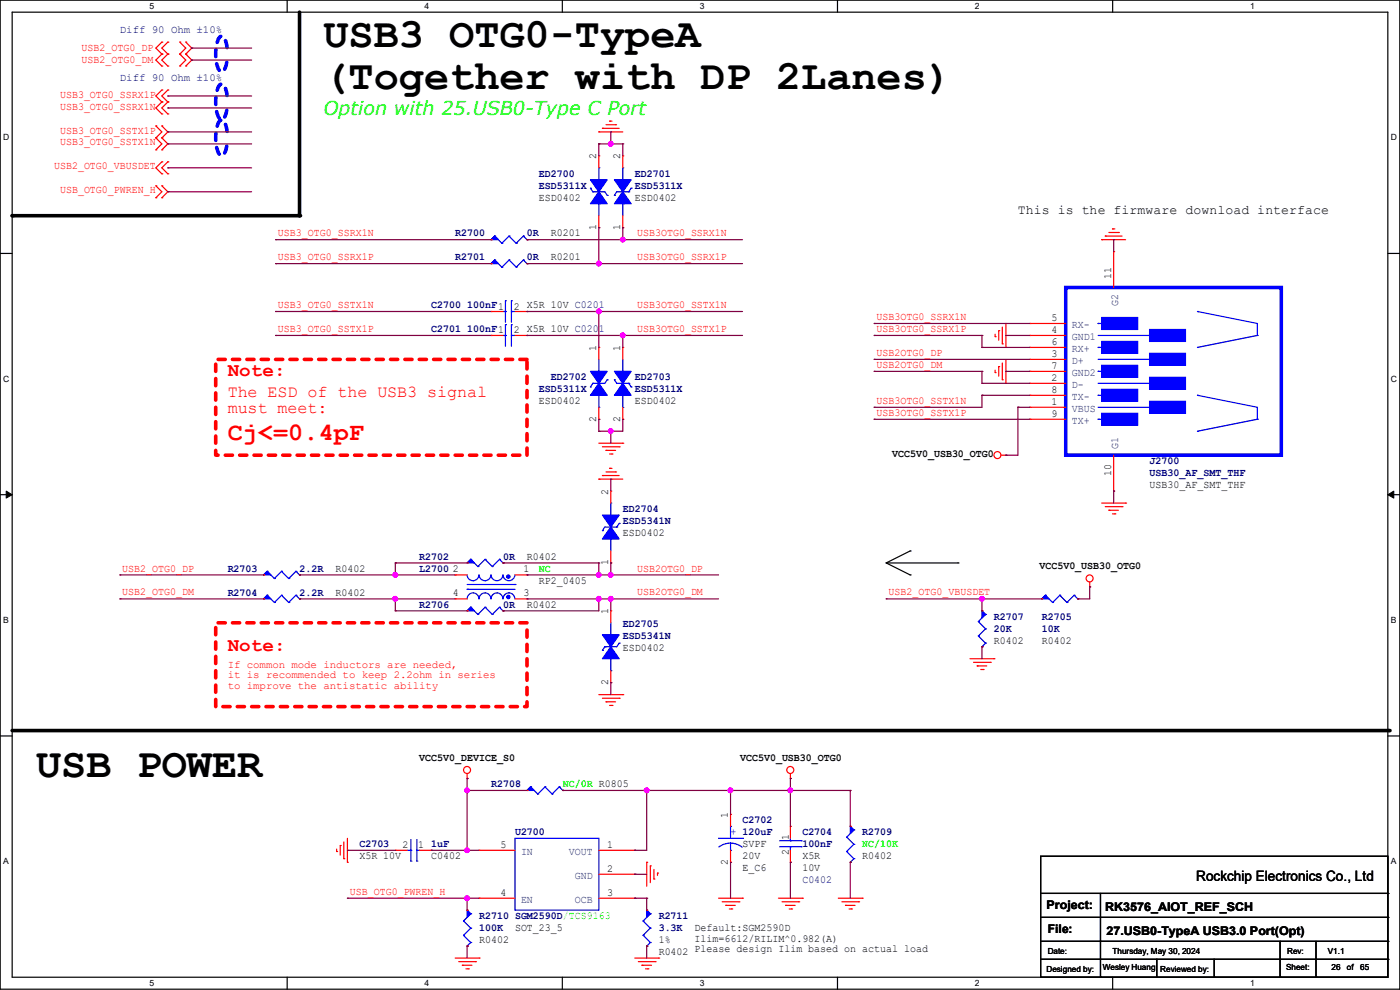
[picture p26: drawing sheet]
<svg xmlns="http://www.w3.org/2000/svg" width="297mm" height="210mm" viewBox="0 0 297 210" stroke-linecap="round" stroke-linejoin="round" font-family="sans-serif">
<defs><g id="words">
<g font-size="8.9">
<text x="68.6" y="10">USB3 OTG0-TypeA</text>
<text x="68.6" y="18.9">(Together with DP 2Lanes)</text>
<text x="7.7" y="164.9">USB POWER</text>
</g>
<text font-size="5.3" fill="#f00" x="48.3" y="93.4">Cj&lt;=0.4pF</text>
<text font-size="4.1" fill="#0f0" x="68.6" y="24.4">Option with 25.USB0-Type C Port</text>
<g font-size="4.1" fill="#f00">
<text x="48.3" y="79.7">Note:</text>
<text x="48.3" y="138.1">Note:</text>
</g>
<g font-size="3.6" fill="#f00">
<text x="48.3" y="84.1">The ESD of the USB3 signal</text>
<text x="48.3" y="87.7">must meet:</text>
</g>
<text font-size="3" x="253.8" y="186.9">Rockchip Electronics Co., Ltd</text>
<text font-size="2.8" x="215.9" y="45.5">This is the firmware download interface</text>
<g font-size="2.5">
<text x="222" y="192.9">Project:</text>
<text x="222.3" y="198">File:</text>
<text x="234.5" y="193.2">RK3576_AIOT_REF_SCH</text>
<text x="234.7" y="198.2">27.USB0-TypeA USB3.0 Port(Opt)</text>
</g>
<g font-size="2.3" fill="#f00">
<text x="17.3" y="10.8">USB2_OTG0_DP</text>
<text x="17.3" y="13.3">USB2_OTG0_DM</text>
<text x="12.7" y="20.7">USB3_OTG0_SSRX1P</text>
<text x="12.7" y="23.2">USB3_OTG0_SSRX1N</text>
<text x="12.7" y="28.3">USB3_OTG0_SSTX1P</text>
<text x="11.5" y="35.9">USB2_OTG0_VBUSDET</text>
<text x="12.7" y="30.9">USB3_OTG0_SSTX1N</text>
<text x="12.7" y="41">USB_OTG0_PWREN_H</text>
<text x="59" y="50.1">USB3_OTG0_SSRX1N</text>
<text x="135.2" y="50.1">USB3OTG0_SSRX1N</text>
<text x="59" y="55.2">USB3_OTG0_SSRX1P</text>
<text x="135.2" y="55.2">USB3OTG0_SSRX1P</text>
<text x="59" y="65.4">USB3_OTG0_SSTX1N</text>
<text x="135.2" y="65.4">USB3OTG0_SSTX1N</text>
<text x="59" y="70.4">USB3_OTG0_SSTX1P</text>
<text x="135.2" y="70.4">USB3OTG0_SSTX1P</text>
<text x="186" y="67.9">USB3OTG0_SSRX1N</text>
<text x="186" y="70.4">USB3OTG0_SSRX1P</text>
<text x="186" y="75.5">USB2OTG0_DP</text>
<text x="186" y="78.1">USB2OTG0_DM</text>
<text x="186" y="85.7">USB3OTG0_SSTX1N</text>
<text x="186" y="88.2">USB3OTG0_SSTX1P</text>
<text x="26" y="121.2">USB2_OTG0_DP</text>
<text x="135.2" y="121.2">USB2OTG0_DP</text>
<text x="26" y="126.3">USB2_OTG0_DM</text>
<text x="135.2" y="126.3">USB2OTG0_DM</text>
<text x="188.5" y="126.3">USB2_OTG0_VBUSDET</text>
<text x="48.3" y="141.6">If common mode inductors are needed,</text>
<text x="48.3" y="143.9">it is recommended to keep 2.2ohm in series</text>
<text x="48.3" y="146.2">to improve the antistatic ability</text>
<text x="74.2" y="189.8">USB_OTG0_PWREN_H</text>
</g>
<g font-size="2.3" fill="#000080">
<text x="25.4" y="7">Diff 90 Ohm ±10%</text>
<text x="25.4" y="17.1">Diff 90 Ohm ±10%</text>
<text x="114.3" y="37.5">ED2700</text>
<text x="114.3" y="40">ESD5311X</text>
<text x="134.7" y="37.5">ED2701</text>
<text x="134.7" y="40">ESD5311X</text>
<text x="96.6" y="50.2">R2700</text>
<text x="111.8" y="50.2">0R</text>
<text x="96.6" y="55.2">R2701</text>
<text x="111.8" y="55.2">0R</text>
<text x="91.5" y="65.4">C2700 100nF1</text>
<text x="91.5" y="70.5">C2701 100nF1</text>
<text x="114.3" y="83.2">ESD5311X</text>
<text x="116.9" y="80.6">ED2702</text>
<text x="134.7" y="80.6">ED2703</text>
<text x="134.7" y="83.2">ESD5311X</text>
<text x="243.9" y="98.4">J2700</text>
<text x="243.9" y="101">USB30_AF_SMT_THF</text>
<text x="132.1" y="108.6">ED2704</text>
<text x="132.1" y="111.1">ESD5341N</text>
<text x="88.9" y="118.7">R2702</text>
<text x="106.7" y="118.7">0R</text>
<text x="48.3" y="121.3">R2703</text>
<text x="63.5" y="121.3">2.2R</text>
<text x="88.9" y="121.3">L2700</text>
<text x="48.3" y="126.4">R2704</text>
<text x="63.5" y="126.4">2.2R</text>
<text x="88.9" y="128.9">R2706</text>
<text x="106.7" y="128.9">0R</text>
<text x="210.9" y="131.4">R2707</text>
<text x="221" y="131.4">R2705</text>
<text x="132.1" y="133">ED2705</text>
<text x="132.1" y="135.5">ESD5341N</text>
<text x="210.9" y="134">20K</text>
<text x="221" y="134">10K</text>
<text x="104.2" y="167">R2708</text>
<text x="76.2" y="179.7">C2703</text>
<text x="91.5" y="179.7">1uF</text>
<text x="109.3" y="177.2">U2700</text>
<text x="157.5" y="174.6">C2702</text>
<text x="170.2" y="177.2">C2704</text>
<text x="170.2" y="179.7">100nF</text>
<text x="182.9" y="177.2">R2709</text>
<text x="170.2" y="187.3">C0402</text>
<text x="101.6" y="194.9">R2710 SGM2590D/TCS9163</text>
<text x="101.6" y="197.5">100K</text>
<text x="139.7" y="194.9">R2711</text>
<text x="139.7" y="197.5">3.3K</text>
</g>
<g font-size="2.3">
<text x="126.5" y="33.8" transform="rotate(-90 126.5 33.8)">2</text>
<text x="131.6" y="33.8" transform="rotate(-90 131.6 33.8)">2</text>
<text x="114.3" y="42.5">ESD0402</text>
<text x="134.7" y="42.5">ESD0402</text>
<text x="116.9" y="50.2">R0201</text>
<text x="126.5" y="48.8" transform="rotate(-90 126.5 48.8)">1</text>
<text x="131.6" y="48.8" transform="rotate(-90 131.6 48.8)">1</text>
<text x="116.9" y="55.2">R0201</text>
<text x="235.7" y="59.2" transform="rotate(-90 235.7 59.2)">11</text>
<text x="109" y="65.7">2 X5R 10V C0201</text>
<text x="109" y="70.7">2 X5R 10V C0201</text>
<text x="223.1" y="70.6">4</text>
<text x="223.1" y="68.1">5</text>
<text x="126.5" y="74.5" transform="rotate(-90 126.5 74.5)">1</text>
<text x="131.6" y="74.5" transform="rotate(-90 131.6 74.5)">1</text>
<text x="223.1" y="75.7">3</text>
<text x="223.1" y="73.2">6</text>
<text x="223.1" y="80.8">2</text>
<text x="223.1" y="78.2">7</text>
<text x="223.1" y="83.3">8</text>
<text x="114.3" y="85.7">ESD0402</text>
<text x="126.5" y="89.5" transform="rotate(-90 126.5 89.5)">2</text>
<text x="131.6" y="89.5" transform="rotate(-90 131.6 89.5)">2</text>
<text x="134.7" y="85.7">ESD0402</text>
<text x="223.1" y="85.9">1</text>
<text x="223.1" y="88.4">9</text>
<text x="189.3" y="96.9">VCC5V0_USB30_OTG0</text>
<text x="235.7" y="100.9" transform="rotate(-90 235.7 100.9)">10</text>
<text x="129" y="104.9" transform="rotate(-90 129 104.9)">2</text>
<text x="243.9" y="103.5">USB30_AF_SMT_THF</text>
<text x="132.1" y="113.7">ESD0402</text>
<text x="111.8" y="118.7">R0402</text>
<text x="129" y="119.9" transform="rotate(-90 129 119.9)">1</text>
<text x="71.2" y="121.3">R0402</text>
<text x="96.1" y="121.4">2</text>
<text x="111" y="121.4">1</text>
<text x="114.3" y="123.8">RP2_0405</text>
<text x="220.5" y="120.8">VCC5V0_USB30_OTG0</text>
<text x="71.2" y="126.4">R0402</text>
<text x="96.1" y="126.5">4</text>
<text x="111" y="126.5">3</text>
<text x="111.8" y="128.9">R0402</text>
<text x="129" y="130.3" transform="rotate(-90 129 130.3)">1</text>
<text x="210.9" y="136.5">R0402</text>
<text x="221" y="136.5">R0402</text>
<text x="132.1" y="138">ESD0402</text>
<text x="129" y="145.3" transform="rotate(-90 129 145.3)">2</text>
<text x="88.9" y="161.4">VCC5V0_DEVICE_S0</text>
<text x="157" y="161.4">VCC5V0_USB30_OTG0</text>
<text x="154.4" y="173.5" transform="rotate(-90 154.4 173.5)">1</text>
<text x="85.4" y="180">2</text>
<text x="88.7" y="180">1</text>
<text x="106.2" y="179.8">5</text>
<text x="128.8" y="179.8">1</text>
<text x="157.5" y="179.7">SVPF</text>
<text x="167.3" y="178.1" transform="rotate(-90 167.3 178.1)">1</text>
<text x="76.2" y="182.2">X5R 10V</text>
<text x="91.5" y="182.2">C0402</text>
<text x="128.8" y="184.9">2</text>
<text x="154.4" y="183.4" transform="rotate(-90 154.4 183.4)">2</text>
<text x="157.5" y="184.8">E_C6</text>
<text x="157.5" y="182.2">20V</text>
<text x="167.3" y="181.4" transform="rotate(-90 167.3 181.4)">2</text>
<text x="170.2" y="182.2">X5R</text>
<text x="170.2" y="184.8">10V</text>
<text x="182.9" y="182.2">R0402</text>
<text x="106.2" y="190">4</text>
<text x="128.8" y="190">3</text>
<text x="109.3" y="197.5">SOT_23_5</text>
<text x="147.4" y="197.5">Default:SGM2590D</text>
<text x="101.6" y="200">R0402</text>
<text x="139.7" y="202.6">R0402 Please design Ilim based on actual load</text>
<text x="139.7" y="200">1%</text>
<text x="147.4" y="199.8">Ilim=6612/RILIM^0.982(A)</text>
</g>
<g font-size="2.3" fill="#004080">
<text x="237.2" y="64.8" transform="rotate(-90 237.2 64.8)">G2</text>
<text x="227.4" y="69.6">RX-</text>
<text x="227.4" y="77.2">D+</text>
<text x="227.4" y="72.1">GND1</text>
<text x="227.4" y="74.6">RX+</text>
<text x="227.4" y="82.3">D-</text>
<text x="227.4" y="79.7">GND2</text>
<text x="227.4" y="87.3">VBUS</text>
<text x="227.4" y="84.8">TX-</text>
<text x="227.4" y="89.9">TX+</text>
<text x="237.2" y="95.3" transform="rotate(-90 237.2 95.3)">G1</text>
<text x="110.5" y="181.3">IN</text>
<text x="120.7" y="181.3">VOUT</text>
<text x="110.5" y="191.5">EN</text>
<text x="122" y="191.5">OCB</text>
<text x="122" y="186.4">GND</text>
</g>
<g font-size="2.3" fill="#0f0">
<text x="114.3" y="121.3">NC</text>
<text x="119.4" y="167">NC/0R R0805</text>
<text x="182.9" y="179.7">NC/10K</text>
</g>
<text font-size="2.3" fill="#00f" x="155" y="177.2">+ 120uF</text>
<g font-size="1.8">
<text x="31.7" y="1.9">5</text>
<text x="90.1" y="1.9">4</text>
<text x="148.5" y="1.9">3</text>
<text x="206.8" y="1.9">2</text>
<text x="265.2" y="1.9">1</text>
<text x=".7" y="29.8">D</text>
<text x="295.1" y="29.8">D</text>
<text x=".7" y="80.9">C</text>
<text x="295.1" y="80.9">C</text>
<text x=".7" y="132.1">B</text>
<text x="295.1" y="132.1">B</text>
<text x=".7" y="183.3">A</text>
<text x="295.1" y="183.3">A</text>
<text x="222.3" y="202.3">Date:</text>
<text x="236" y="202.3">Thursday, May 30, 2024</text>
<text x="273.1" y="202.3">Rev:</text>
<text x="281.7" y="202.3">V1.1</text>
<text x="31.7" y="209.2">5</text>
<text x="90.1" y="209.2">4</text>
<text x="148.5" y="209.2">3</text>
<text x="206.8" y="209.2">2</text>
<text x="222" y="206.1">Designed by:</text>
<text x="234" y="205.9">Wesley Huang</text>
<text x="246.2" y="206.1">Reviewed by:</text>
<text x="265.2" y="209.2">1</text>
<text x="272.8" y="205.9">Sheet:</text>
<text x="282.5" y="205.9">26</text>
<text x="285.7" y="205.9">of</text>
<text x="288.6" y="205.9">65</text>
</g>
</g></defs>
<path d="M0 0h297v209.8h-297zM2.6 2.6h291.8v204.7h-291.8z" fill="none" stroke="#000" stroke-width=".25"/>
<g fill="#fff">
<path d="M31.7 .3h1v2h-1z"/>
<path d="M31.7 207.6h1v1.9h-1z"/>
</g>
<path d="M60.9 0v2.6M60.9 207.3v2.5" fill="none" stroke="#000" stroke-width=".25"/>
<g fill="#fff">
<path d="M90.1 .3h1v2h-1z"/>
<path d="M90.1 207.6h1v1.9h-1z"/>
</g>
<path d="M119.3 0v2.6M119.3 207.3v2.5" fill="none" stroke="#000" stroke-width=".25"/>
<g fill="#fff">
<path d="M148.5 .3h.9v2h-.9z"/>
<path d="M148.5 207.6h.9v1.9h-.9z"/>
</g>
<path d="M177.7 0v2.6M177.7 207.3v2.5" fill="none" stroke="#000" stroke-width=".25"/>
<g fill="#fff">
<path d="M206.8 .3h1v2h-1z"/>
<path d="M206.8 207.6h1v1.9h-1z"/>
</g>
<path d="M236.1 0v2.6M236.1 207.3v2.5" fill="none" stroke="#000" stroke-width=".25"/>
<g fill="#fff">
<path d="M265.2 .3h1v2h-1z"/>
<path d="M265.2 207.6h1v1.9h-1z"/>
<path d="M.7 28.2h1.2v1.9h-1.2z"/>
<path d="M295.1 28.2h1.2v1.9h-1.2z"/>
<path d="M.7 79.3h1.2v2h-1.2z"/>
<path d="M295.1 79.3h1.2v2h-1.2z"/>
</g>
<path d="M0 53.8h2.6M294.4 53.8h2.6" fill="none" stroke="#000" stroke-width=".25"/>
<g fill="#fff">
<path d="M.7 130.5h1.2v2h-1.2z"/>
<path d="M295.1 130.5h1.1v2h-1.1z"/>
</g>
<path d="M0 104.9h2.6M294.4 104.9h2.6" fill="none" stroke="#000" stroke-width=".25"/>
<path d="M1.3 104.2l1.3 .7-1.3 .8zM294.4 104.9l1.3-.7v1.5z" fill="#000" stroke="#000" stroke-width=".21"/>
<g fill="#fff">
<path d="M.7 181.7h1.2v2h-1.2z"/>
<path d="M295.1 181.7h1.1v2h-1.1z"/>
</g>
<g fill="none" stroke="#000" stroke-width=".25">
<path d="M188 119.4l5.1 2.6M188 119.4h15.2M193.1 116.9h.1M193.1 116.9l-5.1 2.5M203.2 119.4h.1M193.1 122h.1M0 156.1h2.6M294.4 156.1h2.6M220.8 181.7h73.6v25.6h-73.6zM220.8 189.5h73.6M220.8 194.6h73.6M220.8 199.7h73.6"/>
<path d="M233.5 189.5v17.8M271.6 199.7v7.6M279.2 199.7v7.6M294.4 189.5h.1M294.4 194.6h.1M294.4 199.7h.1M220.8 203.5h73.6M233.5 207.3h.1M245.4 207.3h.1M245.4 203.5v3.8M257.6 207.3h.1M257.6 203.5v3.8"/>
<path d="M271.6 207.3h.1M279.2 207.3h.1M294.4 203.5h.1"/>
</g>
<path d="M63.5 2.6v43.2h-60.9M2.6 155h292.1" fill="none" stroke="#000" stroke-width=".76"/>
<g fill="#000">
<circle cx="2.6" cy="45.8" r=".38"/>
<circle cx="63.5" cy="45.8" r=".38"/>
<circle cx="294.7" cy="155" r=".38"/>
</g>
<path d="M45.8 76.2h66v20.4h-66zM45.8 132.1h66v17.8h-66z" fill="none" stroke="#f00" stroke-width=".76" stroke-dasharray="1.5 1.5"/>
<path d="M48.2 10.1l-.1-.7a2.1 2.1 0 0 0-1.1-1.7 1.6 1.6 0 0 0-1 1.4 8.9 8.9 0 0 0 .5 5.8l.5 .3a1.53 1.53 0 0 0 1-1.3l.2-1.5M48.2 20.3l-.1-.7a2.1 2.1 0 0 0-1.1-1.8 1.6 1.6 0 0 0-1 1.4 8.9 8.9 0 0 0 .5 5.8l.5 .4a1.53 1.53 0 0 0 1-1.4l.2-1.4M48.2 27.9l-.1-.7a2.1 2.1 0 0 0-1.1-1.8 1.6 1.6 0 0 0-1 1.5 8.9 8.9 0 0 0 .5 5.7l.5 .4a1.53 1.53 0 0 0 1-1.3l.2-1.5" fill="none" stroke="#00f" stroke-width=".76" stroke-dasharray="1.5 1.5"/>
<g fill="none" stroke="#f00" stroke-width=".25">
<path d="M34.3 11.5h.1M34.3 8.9h.1M34.3 14h.1M34.3 19.1h.1M34.3 8.9l-1.2 1.3 1.2 1.3M34.3 19.1l-1.2 1.3 1.2 1.2M34.3 11.5l-1.2 1.2 1.2 1.3M35.6 11.5h.1M35.6 8.9h.1M35.6 14h.1M35.6 19.1h.1M35.6 8.9l-1.3 1.3 1.3 1.3"/>
<path d="M35.6 11.5l-1.3 1.2 1.3 1.3M35.6 19.1l-1.3 1.3 1.3 1.2M38.1 11.5h.1M38.1 8.9h.1M38.1 14h.1M38.1 8.9l1.3 1.3-1.3 1.3M38.1 11.5l1.3 1.2-1.3 1.3M39.4 8.9h.1M39.4 11.5h.1M39.4 14h.1M39.4 8.9l1.3 1.3-1.3 1.3M39.4 11.5l1.3 1.2-1.3 1.3"/>
<path d="M33.1 29.3h.1M33.1 26.7h.1M33.1 31.8h.1M33.1 39.4h.1M33.1 26.7l1.2 1.3-1.2 1.3M33.1 29.3l1.2 1.2-1.2 1.3M33.1 39.4l1.2 1.3-1.2 1.3M34.3 26.7h.1M34.3 29.3h.1M34.3 31.8h.1M34.3 39.4h.1M34.3 36.9h.1"/>
<path d="M34.3 34.3h.1M34.3 21.6h.1M34.3 24.2h.1M34.3 26.7l1.3 1.3-1.3 1.3M34.3 29.3l1.3 1.2-1.3 1.3M34.3 39.4l1.3 1.3-1.3 1.3M34.3 34.3l-1.2 1.3 1.2 1.3M34.3 21.6l-1.2 1.3 1.2 1.3M35.6 36.9h.1M35.6 34.3h.1M35.6 21.6h.1M35.6 24.2h.1"/>
<path d="M35.6 34.3l-1.3 1.3 1.3 1.3M35.6 21.6l-1.3 1.3 1.3 1.3M127 28h.1M127 33.1h.1M127 28h5.1M127 33.1v2.5M127.8 27.2h.1M127.8 27.2h3.6M128.6 26.5h2M129.3 25.7h.1M129.3 25.7h.5M130.6 26.5h.1"/>
<path d="M132.1 33.1h.1M132.1 33.1v2.5M33.1 42h.1M34.3 42h.1M104.2 50.8h.1M104.2 55.9h.1M111.8 50.8h.1M111.8 55.9h.1M127 48.3h.1M127 45.8v2.5M132.1 48.3h.1M132.1 45.8v2.5"/>
<path d="M233.7 50.8h.1M233.7 50.8h5.1M234.5 50.1h.1M234.5 50.1h3.5M235.2 49.3h2.1M236 48.6h.1M236 48.6h.5M236.3 53.4h.1M236.3 53.4v7.6M237.3 49.3h.1M104.2 66.1h.1M104.2 71.2h.1"/>
<path d="M104.2 71.2h2.5M104.2 66.1h2.5M109.3 71.2h2.5M109.3 66.1h2.5M111.8 66.1h.1M111.8 71.2h.1M127 73.7h.1M127 73.7v2.5M132.1 73.7h.1M132.1 73.7v2.5M211.1 71.4h.1M211.1 79h.1"/>
<path d="M211.1 70.9v.5M211.1 78.5v.5M211.9 70.1h.1M211.9 77.8h.1M211.9 70.1v2.1M211.9 77.8v2M212.6 72.9h.1M212.6 69.4v3.5M212.6 77v3.6M213.4 73.7h.1M213.4 68.6v5.1M213.4 76.2v5.1"/>
<path d="M218.5 76.2h.1M218.5 71.2h.1M218.5 68.6h.1M218.5 73.7h.1M218.5 78.8h.1M218.5 76.2h7.6M218.5 71.2h7.6M218.5 68.6h7.6M218.5 73.7h7.6M218.5 78.8h7.6M127 88.9h.1M127 94h5.1"/>
<path d="M127 86.4v2.5M127.8 94.8h3.6M128.6 95.5h.1M128.6 95.5h2M129.3 99.4h.1M129.3 99.4h.5M129.3 96.3h.5M129.8 96.3h.1M131.4 94.8h.1M132.1 94h.1M132.1 88.9h.1M132.1 86.4v2.5"/>
<path d="M212.4 96.6h1M212.6 80.6h.1M213.4 81.3h.1M213.4 96.6h.1M218.5 86.4h.1M218.5 81.3h.1M218.5 83.9h.1M218.5 88.9h.1M218.5 86.4h7.6M218.5 81.3h7.6M218.5 83.9h7.6M218.5 88.9h7.6"/>
<path d="M236.3 96.6v7.6M99.1 119.4h.1M106.7 119.4h.1M127 101.6h.1M127 101.6h5.1M127.8 100.9h.1M127.8 100.9h3.6M128.6 100.1h2M129.6 119.4h.1M129.6 104.2h.1M129.6 104.2v2.5M129.6 116.9v2.5"/>
<path d="M130.6 100.1h.1M233.7 106.7h5.1M234.5 107.5h3.5M235.2 108.2h.1M235.2 108.2h2.1M236 109h.5M236.3 104.2h.1M236.5 109h.1M238 107.5h.1M238.8 106.7h.1M55.9 122h.1M55.9 127h.1"/>
<path d="M63.5 122h.1M63.5 127h.1M96.6 122h.1M96.6 127h.1M96.6 122h2.5M96.6 127h2.5M99.1 129.6h.1M106.7 129.6h.1M109.3 122h2.5M109.3 127h2.5M111.8 122h.1M111.8 127h.1"/>
<path d="M129.6 129.6h.1M129.6 129.6v2.5M205.8 139.7h5.1M208.3 129.6h.1M208.3 137.2h.1M210.9 139.7h.1M221 127h.1M228.6 127h.1M231.2 124.5h.1M231.2 123.5v1M127 147.4h5.1M127.8 148.1h3.6"/>
<path d="M128.6 148.9h.1M128.6 148.9h2M129.3 149.6h.5M129.6 144.8h.1M129.6 142.3v2.5M129.8 149.6h.1M131.4 148.1h.1M132.1 147.4h.1M206.5 140.5h3.6M207.3 141.3h.1M207.3 141.3h2M208.1 142h.5"/>
<path d="M208.6 142h.1M210.1 140.5h.1M72.2 179.4h.1M72.2 179.4v2M72.9 178.6v3.6M73.7 177.8v5.1M99.1 165.1h.1M99.1 164.1v1M111.8 167.7h.1M119.4 167.7h.1M155 172.8h.1M155 172.8v2.5"/>
<path d="M167.7 165.1h.1M167.7 175.3h.1M167.7 164.1v1M167.7 175.3v2.5M180.4 175.3h.1M71.4 180.6h.1M71.4 180.1v.5M72.9 182.2h.1M73.7 182.9h.1M83.9 180.4h.1M83.9 180.4h2.5M88.9 180.4h2.6"/>
<path d="M91.5 180.4h.1M99.1 193.1h.1M101.6 190.5h.1M101.6 180.4h.1M101.6 190.5h7.7M101.6 180.4h7.7M127 190.5h7.7M127 180.4h7.7M127 185.5h7.7M134.7 190.5h.1M134.7 185.5h.1M134.7 180.4h.1"/>
<path d="M137.2 182.9h.1M137.2 193.1h.1M137.2 182.9v5.1M138 183.7h.1M138 183.7v3.5M138.7 186.5h.1M138.7 184.4v2.1M139.5 185.2h.1M139.5 185.2v.5M152.4 190.5h5.1M153.2 191.3h3.6M154 192.1h.1"/>
<path d="M154 192.1h2M154.7 192.8h.5M155 182.9h.1M155 180.4v2.5M155.2 192.8h.1M156.8 191.3h.1M157.5 190.5h.1M165.1 190.5h5.1M165.9 191.3h3.6M166.7 192.1h.1M166.7 192.1h2M167.4 192.8h.5"/>
<path d="M167.7 182.9h.1M167.7 180.4v2.5M167.9 192.8h.1M169.5 191.3h.1M170.2 190.5h.1M177.8 190.5h5.1M178.6 191.3h3.6M179.4 192.1h.1M179.4 192.1h2M180.1 192.8h.5M180.4 182.9h.1M180.6 192.8h.1"/>
<path d="M182.2 191.3h.1M182.9 190.5h.1M96.6 203.2h5M97.3 204h3.6M98.1 204.8h.1M98.1 204.8h2M98.8 205.5h.6M99.1 200.7h.1M99.4 205.5h.1M100.9 204h.1M101.6 203.2h.1M134.7 203.2h5"/>
<path d="M135.4 204h3.6M136.2 204.8h.1M136.2 204.8h2M136.9 205.5h.6M137.2 200.7h.1M137.5 205.5h.1M139 204h.1M139.7 203.2h.1"/>
<circle cx="211.6" cy="96.5" r=".74"/>
<circle cx="231.2" cy="122.7" r=".74"/>
<circle cx="99.1" cy="163.3" r=".74"/>
<circle cx="167.7" cy="163.3" r=".74"/>
</g>
<g fill="none" stroke="#00f" stroke-width=".25">
<path d="M125.3 39.9h.1M125.3 39.9l.5 .8M127 35.6h.1M127 35.6v2.5M132.1 35.6h.1M132.1 35.6v2.5M133.9 39.9h.1M133.9 39.9l-.5 .8M104.9 50.1h.1M104.9 55.2h.1M104.9 50.1l-.7 .7M104.9 50.1l1.6 1.5"/>
<path d="M104.9 55.2l-.7 .7M104.9 55.2l1.6 1.5M106.5 51.6h.1M106.5 56.7h.1M108 50.1h.1M108 55.2h.1M108 50.1l-1.5 1.5M108 50.1l1.5 1.5M108 55.2l-1.5 1.5M108 55.2l1.5 1.5M109.5 51.6h.1M109.5 56.7h.1"/>
<path d="M111 50.1h.1M111 55.2h.1M111 50.1l-1.5 1.5M111 50.1l.8 .7M111 55.2l-1.5 1.5M111 55.2l.8 .7M111.8 50.8h.1M111.8 55.9h.1M125.8 40.7h.1M125.8 40.7h2.5l.5 .7M127 43.2h.1M127 43.2v2.6"/>
<path d="M128.8 41.4h.1M130.3 41.4h.1M132.1 43.2h.1M132.1 43.2v2.6M133.4 40.7h.1M133.4 40.7h-2.5l-.6 .7M106.7 71.2h.5M106.7 66.1h.5M107.2 66.1h.1M107.2 63.8h.1M107.2 71.2h.1M107.2 68.9h.1"/>
<path d="M107.2 63.8v4.6M107.2 68.9v4.5M108.5 63.8h.1M108.5 66.1h.1M108.5 68.9h.1M108.5 71.2h.1M108.5 71.2h.8M108.5 66.1h.8M108.5 63.8v4.6M108.5 68.9v4.5M127 78.8h.1M127 76.2v2.6"/>
<path d="M132.1 78.8h.1M132.1 76.2v2.6M233 78.8h.1M233 68.6h.1M233 73.7h.1M233 78.8h2.5M233 68.6h2.5M233 73.7h2.5M233 76.2h16M233 71.2h16M249 76.2h.1M249 71.2h.1"/>
<path d="M254 66.1h.1M254 73.7h.1M254 66.1l12.7 2.5v2.6M266.7 71.2h.1M266.7 71.2l-12.7 2.5M125.3 82.1h.1M125.8 81.3h.1M125.8 81.3l-.5 .8M127 86.4h.1M127 83.9v2.5M128.8 80.6h.1M128.8 80.6l-.5 .7h-2.5"/>
<path d="M130.3 80.6h.1M130.3 80.6l.6 .7h2.5M132.1 86.4h.1M132.1 83.9v2.5M133.4 81.3h.1M133.4 81.3l.5 .8M133.9 82.1h.1M233 83.9h.1M233 88.9h.1M233 83.9h2.5M233 88.9h2.5M233 81.3h16"/>
<path d="M233 86.4h16M249 81.3h.1M249 86.4h.1M254 91.5h.1M254 83.9h.1M254 83.9l12.7 2.5v2.5M266.7 88.9h.1M266.7 88.9l-12.7 2.6M99.9 118.7h.1M99.9 118.7l-.8 .7M99.9 118.7l1.5 1.5M102.9 118.7h.1"/>
<path d="M102.9 118.7l-1.5 1.5M102.9 118.7l1.5 1.5M106 118.7h.1M106 118.7l-1.6 1.5M106 118.7l.7 .7M106.7 119.4h.1M127.8 112.6h.1M129.6 114.3h.1M129.6 106.7h.1M129.6 106.7v2.6M129.6 114.3v2.6M130.9 111.8h.1"/>
<path d="M130.9 111.8h-2.6l-.5 .8M131.4 111h.1M131.4 111l-.5 .8M56.7 121.2h.1M56.7 126.3h.1M56.7 121.2l-.8 .8M56.7 121.2l1.5 1.5M56.7 126.3l-.8 .7M56.7 126.3l1.5 1.5M58.2 122.7h.1M58.2 127.8h.1M59.7 121.2h.1"/>
<path d="M59.7 126.3h.1M59.7 121.2l-1.5 1.5M59.7 121.2l1.6 1.5M59.7 126.3l-1.5 1.5M59.7 126.3l1.6 1.5M61.3 122.7h.1M61.3 127.8h.1M62.8 121.2h.1M62.8 126.3h.1M62.8 121.2l-1.5 1.5M62.8 121.2l.7 .8M62.8 126.3l-1.5 1.5"/>
<path d="M62.8 126.3l.7 .7M63.5 122h.1M63.5 127h.1M99.1 127a1.25 1.25 0 0 1 1.3-1.2 1.25 1.25 0 0 1 1.2 1.2 1.29 1.29 0 0 1 1.3-1.2 1.29 1.29 0 0 1 1.3 1.2 1.25 1.25 0 0 1 1.2-1.2 1.25 1.25 0 0 1 1.3 1.2M99.1 122a1.27 1.27 0 0 0 1.3 1.2 1.27 1.27 0 0 0 1.2-1.2 1.27 1.27 0 0 0 1.3 1.2 1.27 1.27 0 0 0 1.3-1.2 1.25 1.25 0 0 0 1.2 1.2 1.25 1.25 0 0 0 1.3-1.2M99.1 125h.1M99.1 125h10.2M99.1 124h10.2M99.9 128.8h.1M99.9 128.8l-.8 .8M99.9 128.8l1.5 1.5M101.4 130.3h.1"/>
<path d="M101.4 120.2h.1M102.9 128.8h.1M102.9 128.8l-1.5 1.5M102.9 128.8l1.5 1.5M104.4 130.3h.1M104.4 120.2h.1M106 128.8h.1M106 128.8l-1.6 1.5M106 128.8l.7 .8M106.7 129.6h.1M106.7 122a1.25 1.25 0 0 0 1.3 1.2 1.25 1.25 0 0 0 1.2-1.2M106.7 127a1.25 1.25 0 0 1 1.3-1.2 1.25 1.25 0 0 1 1.2 1.2"/>
<path d="M109.3 124h.1M127.8 138h.1M128.3 137.2h.1M128.3 137.2l-.5 .8M129.6 134.7h.1M129.6 132.1v2.6M129.6 139.7v2.6M131.4 136.4h.1M131.4 136.4l-.5 .8h-2.6M207.6 131.9h.1M207.6 134.9h.1M207.6 131.9l1.5 1.5"/>
<path d="M207.6 134.9l1.5 1.5M208.3 137.2h.1M208.3 129.6l.8 .7M209.1 130.3h.1M209.1 133.4h.1M209.1 136.4h.1M209.1 130.3l-1.5 1.6M209.1 133.4l-1.5 1.5M209.1 136.4l-.8 .8M221.8 126.3h.1M221.8 126.3l-.8 .7M221.8 126.3l1.5 1.5"/>
<path d="M223.3 127.8h.1M224.8 126.3h.1M224.8 126.3l-1.5 1.5M224.8 126.3l1.6 1.5M226.4 127.8h.1M227.9 126.3h.1M227.9 126.3l-1.5 1.5M227.9 126.3l.7 .7M228.6 127h.1M129.6 142.3h.1M87.2 178.1v4.6M88.4 178.1v4.6"/>
<path d="M109.3 177.8h17.7v15.3h-17.7zM112.6 166.9h.1M112.6 166.9l-.8 .8M112.6 166.9l1.5 1.5M114.1 168.4h.1M115.6 166.9h.1M115.6 166.9l-1.5 1.5M115.6 166.9l1.5 1.5M117.1 168.4h.1M118.7 166.9h.1M118.7 166.9l-1.6 1.5M118.7 166.9l.7 .8"/>
<path d="M119.4 167.7h.1M152.4 177.8h5.1M155 178.9l1.5 .3 .9 .5M155 178.9l-1.1 .1-1.4 .7M155 175.3h.1M155 175.3v2.5M155 178.9v1.5M157.5 177.8h.1M165.4 179.6h4.6M165.4 178.4h4.6M167.7 178.4h.1M167.7 179.6h.1"/>
<path d="M167.7 177.8v.6M167.7 179.6v.8M170 179.6h.1M170 178.4h.1M179.6 177.6h.1M179.6 177.6l1.5 1.5M180.4 175.3l.7 .8M181.1 176.1h.1M181.1 179.1h.1M181.1 176.1l-1.5 1.5M181.1 179.1l-1.5 1.5M86.4 180.4h.8"/>
<path d="M87.2 182.7h.1M87.2 180.4h.1M88.4 180.4h.1M88.4 182.7h.1M88.4 180.4h.5M98.3 195.4h.1M98.3 198.4h.1M98.3 195.4l1.6 1.5M98.3 198.4l1.6 1.5M99.1 193.1l.8 .7M99.9 193.8h.1M99.9 196.9h.1"/>
<path d="M99.9 199.9h.1M99.9 193.8l-1.6 1.6M99.9 196.9l-1.6 1.5M99.9 199.9l-.8 .8M136.4 195.4h.1M136.4 198.4h.1M136.4 195.4l1.6 1.5M136.4 198.4l1.6 1.5M137.2 193.1l.8 .7M138 193.8h.1M138 196.9h.1M138 199.9h.1"/>
<path d="M138 193.8l-1.6 1.6M138 196.9l-1.6 1.5M138 199.9l-.8 .8M155 180.4h.1M179.6 180.6h.1M179.6 180.6l1.5 1.6M180.4 182.9h.1M181.1 182.2h.1M181.1 182.2l-.7 .7M99.1 200.7h.1M137.2 200.7h.1"/>
</g>
<g fill="#00f" stroke="#00f" stroke-width=".25">
<path d="M137.2 193.1l.8 .7-.8 .8z"/>
<path d="M104.9 50.1l.8 .7h-1.5z"/>
<path d="M56.7 121.2l.7 .8h-1.5z"/>
<path d="M112.6 166.9l.7 .8h-1.5z"/>
<path d="M99.1 129.6l.8-.8 .7 .8z"/>
<path d="M99.1 193.1l.8 .7-.8 .8z"/>
<path d="M99.1 119.4l.8-.7 .7 .7z"/>
<path d="M104.9 55.2l.8 .7h-1.5z"/>
<path d="M208.3 129.6l.8 .7-.8 .8z"/>
<path d="M221.8 126.3l.7 .7h-1.5z"/>
<path d="M56.7 126.3l.7 .7h-1.5z"/>
<path d="M180.4 175.3l.7 .8-.7 .7z"/>
<path d="M127 40.7l1.8 2.5h-3.5z" fill-rule="evenodd"/>
<path d="M125.3 38.1h3.5l-1.8 2.6z" fill-rule="evenodd"/>
<path d="M127.8 134.7h3.6l-1.8 2.5z" fill-rule="evenodd"/>
<path d="M129.6 137.2l1.8 2.5h-3.6z" fill-rule="evenodd"/>
<path d="M233.7 67.4h7.6v2.5h-7.6z" fill-rule="evenodd"/>
<path d="M243.9 69.9h7.6v2.5h-7.6z" fill-rule="evenodd"/>
<path d="M243.9 75h7.6v2.5h-7.6z" fill-rule="evenodd"/>
<path d="M243.9 80.1h7.6v2.5h-7.6z" fill-rule="evenodd"/>
<path d="M243.9 85.1h7.6v2.6h-7.6z" fill-rule="evenodd"/>
<path d="M233.7 72.4h7.6v2.6h-7.6z" fill-rule="evenodd"/>
<path d="M233.7 77.5h7.6v2.6h-7.6z" fill-rule="evenodd"/>
<path d="M233.7 82.6h7.6v2.5h-7.6z" fill-rule="evenodd"/>
<path d="M233.7 87.7h7.6v2.5h-7.6z" fill-rule="evenodd"/>
<path d="M125.3 78.8h3.5l-1.8 2.5z" fill-rule="evenodd"/>
<path d="M127 81.3l1.8 2.6h-3.5z" fill-rule="evenodd"/>
<path d="M130.3 78.8h3.6l-1.8 2.5z" fill-rule="evenodd"/>
<path d="M132.1 81.3l1.8 2.6h-3.6z" fill-rule="evenodd"/>
<path d="M132.1 40.7l1.8 2.5h-3.6z" fill-rule="evenodd"/>
<path d="M130.3 38.1h3.6l-1.8 2.6z" fill-rule="evenodd"/>
<path d="M129.6 111.8l1.8 2.5h-3.6z" fill-rule="evenodd"/>
<path d="M127.8 109.3h3.6l-1.8 2.5z" fill-rule="evenodd"/>
<circle cx="107.8" cy="122.3" r=".36"/>
<circle cx="107.8" cy="126.6" r=".36"/>
</g>
<path d="M226.1 61h45.7v35.6h-45.7z" fill="none" stroke="#00f" stroke-width=".76"/>
<g fill="none" stroke="#800040" stroke-width=".25">
<path d="M40.7 10.2h.1M40.7 12.7h.1M40.7 10.2h12.7M40.7 12.7h12.7M35.6 28h.1M35.6 30.5h.1M35.6 20.4h.1M35.6 22.9h.1M35.6 35.6h.1M35.6 28h17.8M35.6 30.5h17.8M35.6 20.4h17.8"/>
<path d="M35.6 22.9h17.8M35.6 35.6h17.8M127 30.5h.1M127 30.5h5.1M127 30.5v2.6M129.6 28h.1M129.6 30.5h.1M129.6 28v2.5M132.1 30.5h.1M132.1 30.5v2.6M35.6 40.7h.1M35.6 40.7h17.8"/>
<path d="M58.5 50.8h.1M58.5 55.9h.1M58.5 50.8h45.7M58.5 55.9h45.7M111.8 50.8h.1M111.8 55.9h.1M111.8 50.8h45.7M111.8 55.9h45.7M127 48.3h.1M127 55.9h.1M127 48.3v7.6M132.1 48.3h.1"/>
<path d="M132.1 50.8h.1M132.1 48.3v2.5M236.3 50.8h.1M236.3 50.8v2.6M58.5 66.1h.1M58.5 71.2h.1M58.5 71.2h45.7M58.5 66.1h45.7M111.8 66.1h.1M111.8 71.2h.1M111.8 71.2h45.7M111.8 66.1h45.7"/>
<path d="M127 66.1h.1M127 66.1v7.6M132.1 71.2h.1M132.1 71.2v2.5M185.5 68.6h.1M185.5 71.2h.1M185.5 76.2h.1M185.5 78.8h.1M185.5 68.6h33M185.5 71.2h22.8M185.5 76.2h33M185.5 78.8h22.8"/>
<path d="M208.3 71.2h.1M208.3 73.7h.1M208.3 78.8h.1M208.3 71.2v2.5M208.3 78.8v2.5M208.3 73.7h10.2M213.4 71.2h.1M213.4 78.8h.1M213.4 71.2h5.1M213.4 78.8h5.1M127 88.9h.1M127 91.5h.1"/>
<path d="M127 88.9v2.6M129.6 91.5h.1M129.6 91.5v2.5M132.1 88.9h.1M132.1 88.9v2.6h-5.1M185.5 86.4h.1M185.5 88.9h.1M185.5 88.9h33M208.3 81.3h.1M208.3 83.9h.1M208.3 83.9v2.5h-22.8M208.3 81.3h10.2"/>
<path d="M208.3 83.9h10.2M213.4 96.6h.1M215.9 86.4h.1M215.9 86.4h2.6M215.9 86.4v10.2h-2.5M83.9 119.4h.1M83.9 119.4h15.2M83.9 119.4v2.6M106.7 119.4h.1M106.7 119.4h20.3M127 119.4h.1M127 119.4v2.6"/>
<path d="M129.6 101.6h.1M129.6 119.4h.1M129.6 101.6v2.6M129.6 119.4v2.6M236.3 104.2h.1M236.3 104.2v2.5M25.4 122h.1M25.4 127h.1M25.4 122h30.5M25.4 127h30.5M63.5 122h.1M63.5 127h.1"/>
<path d="M63.5 122h33.1M63.5 127h33.1M83.9 122h.1M83.9 127h.1M83.9 129.6h.1M83.9 127v2.6M83.9 129.6h15.2M106.7 129.6h.1M111.8 122h.1M111.8 127h.1M111.8 122h40.6M111.8 127h40.6"/>
<path d="M127 122h.1M127 127h.1M127 127v2.6h-20.3M129.6 122h.1M129.6 127h.1M129.6 127v2.6M188 127h.1M188 127h33M208.3 127h.1M208.3 137.2h.1M208.3 127v2.6M208.3 137.2v2.5"/>
<path d="M228.6 127h.1M231.2 124.5h.1M231.2 124.5v2.5h-2.6M129.6 144.8h.1M129.6 144.8v2.6M99.1 165.1h.1M99.1 167.7h.1M99.1 167.7h12.7M99.1 165.1v15.3M119.4 167.7h.1M119.4 167.7h61M137.2 167.7h.1"/>
<path d="M137.2 167.7v12.7h-2.5M155 167.7h.1M155 167.7v5.1M167.7 167.7h.1M167.7 165.1h.1M167.7 165.1v10.2M180.4 167.7h.1M180.4 167.7v7.6M73.7 190.5h.1M73.7 180.4h.1M73.7 190.5h27.9M73.7 180.4h10.2"/>
<path d="M91.5 180.4h.1M91.5 180.4h10.1M99.1 190.5h.1M99.1 180.4h.1M99.1 190.5v2.6M134.7 190.5h.1M134.7 185.5h.1M134.7 180.4h.1M134.7 190.5h2.5M134.7 185.5h2.5M137.2 190.5h.1M137.2 190.5v2.6"/>
<path d="M155 182.9h.1M155 182.9v7.6M167.7 182.9h.1M167.7 182.9v7.6M180.4 182.9h.1M180.4 182.9v7.6M99.1 200.7h.1M99.1 200.7v2.5M137.2 200.7h.1M137.2 200.7v2.5"/>
</g>
<g fill="#f0f" stroke="#f0f" stroke-width=".25">
<circle cx="167.7" cy="167.7" r=".49"/>
<circle cx="99.1" cy="190.5" r=".49"/>
<circle cx="99.1" cy="167.7" r=".49"/>
<circle cx="99.1" cy="180.4" r=".49"/>
<circle cx="155" cy="167.7" r=".49"/>
<circle cx="137.2" cy="167.7" r=".49"/>
<circle cx="129.6" cy="30.5" r=".49"/>
<circle cx="132.1" cy="50.8" r=".49"/>
<circle cx="127" cy="55.9" r=".49"/>
<circle cx="127" cy="66.1" r=".49"/>
<circle cx="132.1" cy="71.1" r=".49"/>
<circle cx="129.6" cy="91.5" r=".49"/>
<circle cx="83.8" cy="121.9" r=".49"/>
<circle cx="127" cy="121.9" r=".49"/>
<circle cx="129.6" cy="121.9" r=".49"/>
<circle cx="83.8" cy="127" r=".49"/>
<circle cx="127" cy="127" r=".49"/>
<circle cx="129.6" cy="127" r=".49"/>
<circle cx="208.3" cy="127" r=".49"/>
</g>
<use href="#words"/>
</svg>
